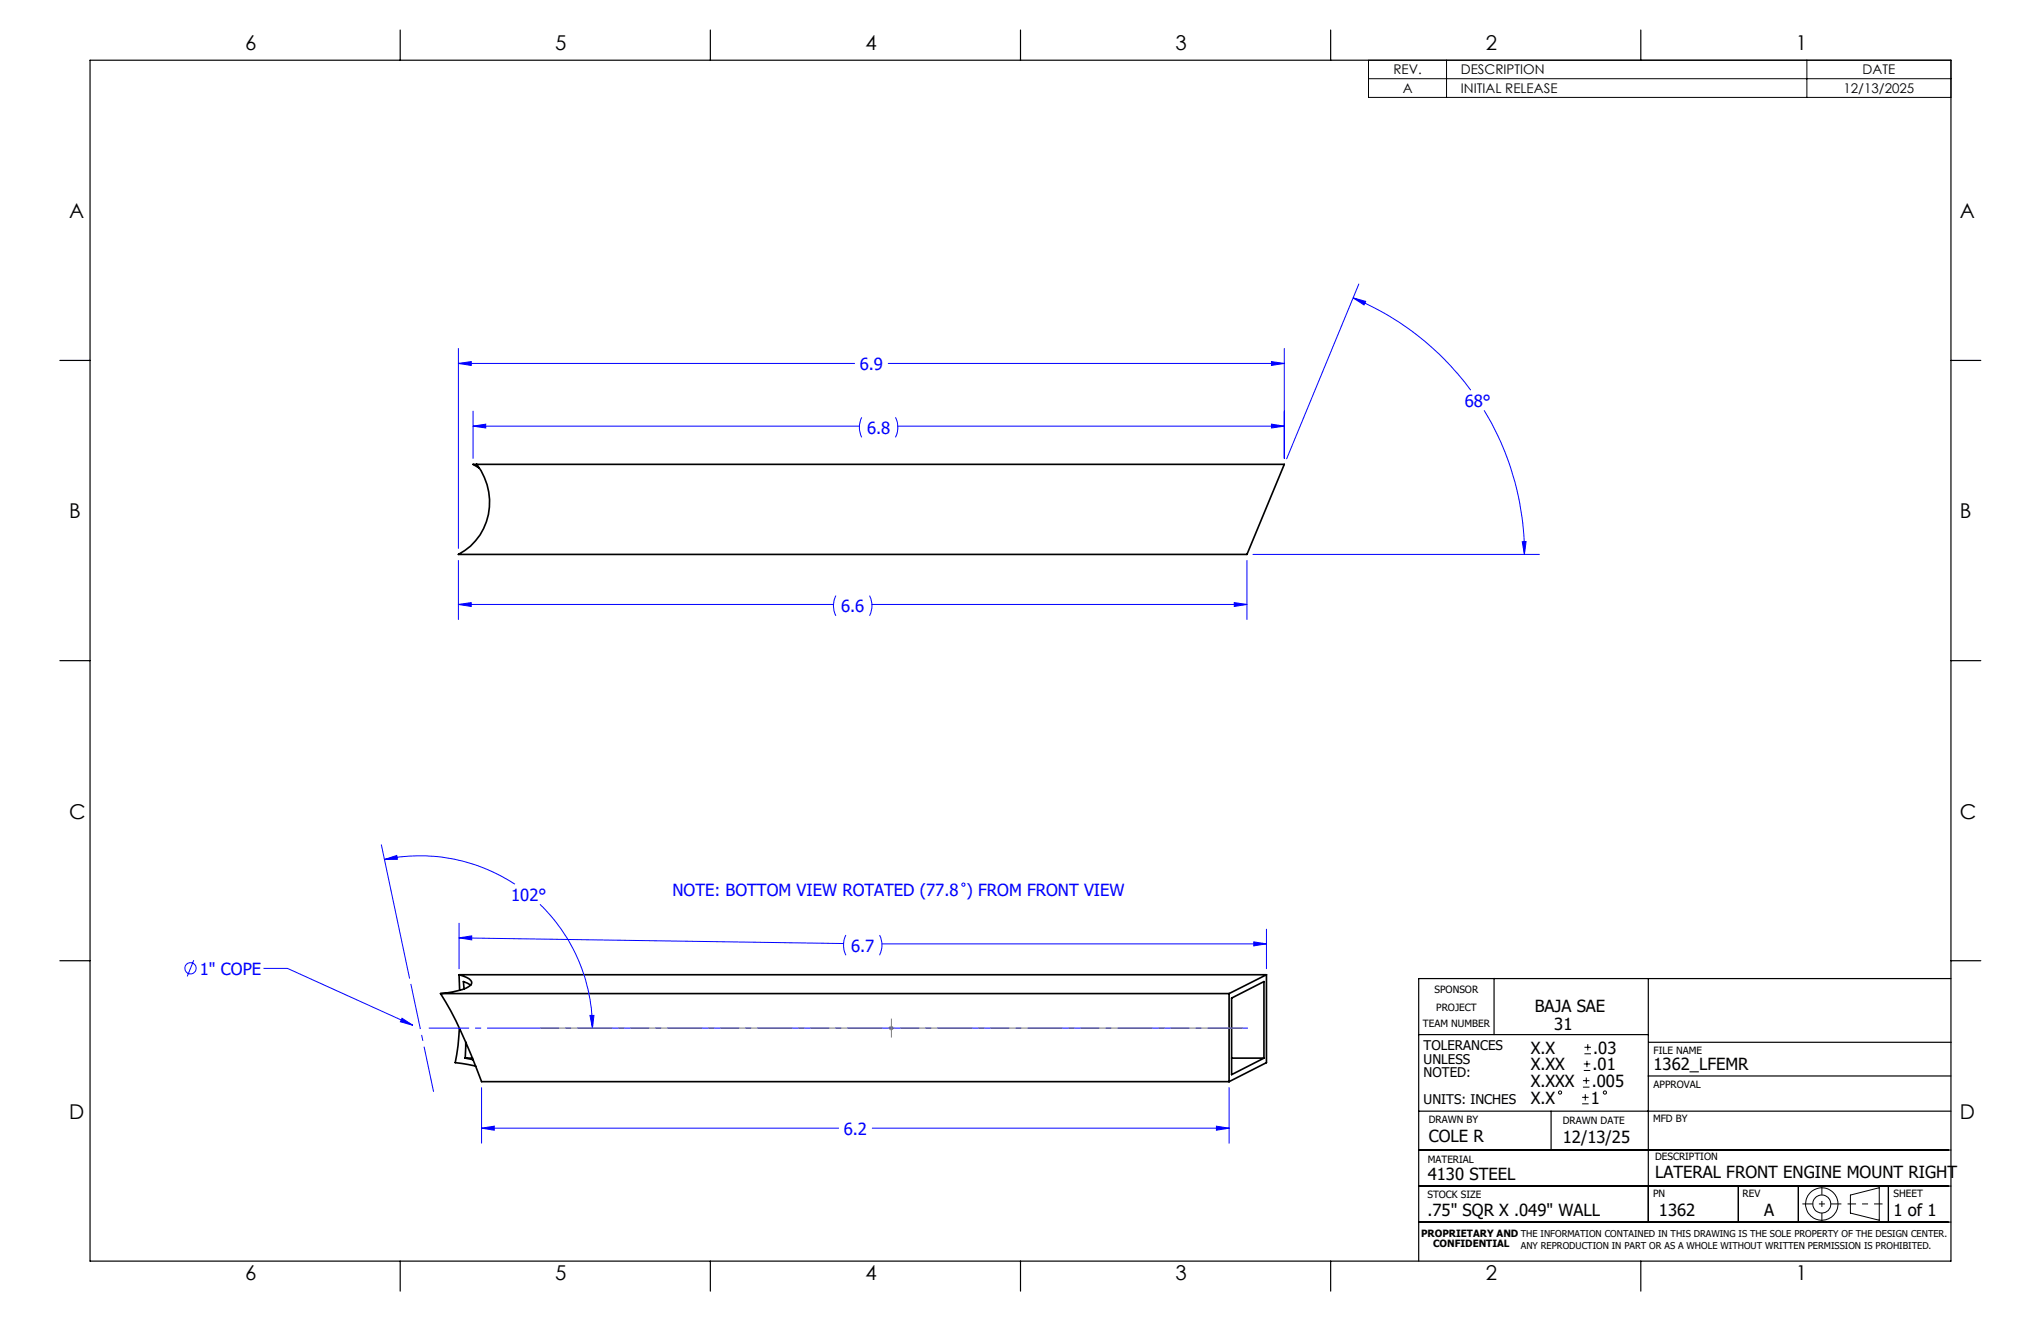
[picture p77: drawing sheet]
<svg xmlns="http://www.w3.org/2000/svg" width="432mm" height="279mm" viewBox="0 0 432 279" stroke-linecap="round" stroke-linejoin="round" font-family="sans-serif">
<defs><g id="words">
<g font-size="4.3">
<text x="51.9" y="10.7">6</text>
<text x="117.5" y="10.7">5</text>
<text x="183.1" y="10.7">4</text>
<text x="248.7" y="10.7">3</text>
<text x="314.3" y="10.7">2</text>
<text x="379.9" y="10.7">1</text>
<text x="14.6" y="46.1">A</text>
<text x="414.7" y="46.1">A</text>
<text x="14.6" y="109.6">B</text>
<text x="414.7" y="109.6">B</text>
<text x="14.6" y="173.1">C</text>
<text x="414.7" y="173.1">C</text>
<text x="14.6" y="236.6">D</text>
<text x="414.7" y="236.6">D</text>
<text x="51.9" y="270.8">6</text>
<text x="117.5" y="270.8">5</text>
<text x="183.1" y="270.8">4</text>
<text x="248.7" y="270.8">3</text>
<text x="314.3" y="270.8">2</text>
<text x="379.9" y="270.8">1</text>
</g>
<g font-size="3.5" fill="#00f">
<text x="181.9" y="78.2">6.9</text>
<text x="309.9" y="86">68°</text>
<text x="183.4" y="91.7">6.8</text>
<text x="178" y="129.5">6.6</text>
<text x="108.1" y="190.5">102°</text>
<text x="142.3" y="189.5">NOTE: BOTTOM VIEW ROTATED (77.8 ) FROM FRONT VIEW</text>
<text x="180.1" y="201.3">6.7</text>
<text x="42.3" y="206.2">1&quot; COPE</text>
<text x="178.5" y="240">6.2</text>
</g>
<g font-size="3.5">
<text x="324.7" y="214">BAJA SAE</text>
<text x="328.8" y="217.9">31</text>
<text x="323.8" y="222.9">X.X</text>
<text x="323.8" y="226.4">X.XX</text>
<text x="336.9" y="226.4">.01</text>
<text x="337.1" y="222.9">.03</text>
<text x="349.8" y="226.4">1362_LFEMR</text>
<text x="323.8" y="229.9">X.XXX</text>
<text x="323.8" y="233.5">X.X</text>
<text x="336.6" y="233.5">1</text>
<text x="336.8" y="229.9">.005</text>
<text x="302.3" y="241.5">COLE R</text>
<text x="330.6" y="241.7">12/13/25</text>
<text x="302.1" y="249.7">4130 STEEL</text>
<text x="350.1" y="249.1">LATERAL FRONT ENGINE MOUNT RIGHT</text>
<text x="302" y="257.2">.75&quot; SQR X .049&quot; WALL</text>
<text x="351" y="257.2">1362</text>
<text x="373.2" y="257.2">A</text>
<text x="400.6" y="257.1">1 of 1</text>
</g>
<g font-size="2.8">
<text x="294.8" y="15.7">REV.</text>
<text x="309.1" y="15.7">DESCRIPTION</text>
<text x="394.1" y="15.7">DATE</text>
<text x="296.8" y="19.7">A</text>
<text x="309.1" y="19.7">INITIAL RELEASE</text>
<text x="390" y="19.7">12/13/2025</text>
<text x="301.2" y="222.2">TOLERANCES</text>
<text x="301.2" y="225">UNLESS</text>
<text x="301.2" y="227.8">NOTED:</text>
<text x="301.2" y="233.5">UNITS: INCHES</text>
</g>
<g font-size="2.1">
<text x="303.5" y="210">SPONSOR</text>
<text x="303.8" y="213.9">PROJECT</text>
<text x="301" y="217.3">TEAM NUMBER</text>
<text x="349.8" y="222.9">FILE NAME</text>
<text x="349.8" y="230.2">APPROVAL</text>
<text x="302.3" y="237.5">DRAWN BY</text>
<text x="330.6" y="237.7">DRAWN DATE</text>
<text x="349.7" y="237.3">MFD BY</text>
<text x="302.1" y="245.9">MATERIAL</text>
<text x="350.1" y="245.4">DESCRIPTION</text>
<text x="302" y="253.3">STOCK SIZE</text>
<text x="349.7" y="253.3">PN</text>
<text x="368.7" y="253.2">REV</text>
<text x="400.6" y="253.2">SHEET</text>
<text x="300.7" y="261.6">PROPRIETARY AND THE INFORMATION CONTAINED IN THIS DRAWING IS THE SOLE PROPERTY OF THE DESIGN CENTER.</text>
<text x="303.2" y="263.8">CONFIDENTIAL</text>
</g>
<text font-size="2" x="321.8" y="264.2">ANY REPRODUCTION IN PART OR AS A WHOLE WITHOUT WRITTEN PERMISSION IS PROHIBITED.</text>
</g></defs>
<g fill="none" stroke="#000" stroke-width=".35">
<path d="M100.9 98.2h-.8l1.3 .8M100.9 98.2h170.8l-7.9 19.1h-166.8a12.7 12.7 0 0 0 3.9-19.1zM93.2 210.1a100.5 100.5 0 0 1 8.7 18.7h158.1M93.2 210.1h166.8M97.1 206.2a4 4 0 0 1 2.7 1.5 1.49 1.49 0 0 1-1.2 1.3l-2.8 .8-2.6 .3M97.1 206.2l.2 3.2M97.1 206.2h170.8M97.2 217.5a42.4 42.4 0 0 1-.9 7.3l4.3 .7M99.6 208.4l-1.6-.8 .2 1.6M260 210.1v18.7M260.6 211.1l6.8-3.5v16.2l-6.8 3.5zM267.9 206.2l-7.9 3.9"/>
<path d="M267.9 206.2v18.6l-7.9 4M98.4 223.8l1.7 .4M98.4 223.8h1.6M98.5 220.4l-.1 3.4M260.6 223.8h6.8"/>
</g>
<g fill="none" stroke="#00f" stroke-width=".21">
<path d="M97 76.9l2.7-.4v.8zM97 73.7v42.3M97 76.9h83.8M187.9 76.9h83.8M269 76.5l2.7 .4-2.7 .4zM271.7 73.7v23.2M286.3 63l2.6 .7-.3 .8zM286.3 63a59.1 59.1 0 0 1 24.8 19.5M287.5 60.1l-15.3 36.9M100.1 90.1l2.7-.4v.8zM100.1 87v9.9M100.1 90.1h81.7"/>
<path d="M182.3 88.3l-.1 .2a4.9 4.9 0 0 0 .1 4M189.4 88.3a4.8 4.8 0 0 1 0 4.2M189.9 90.1h81.8M269 89.7l2.7 .4-2.7 .4zM314 86.8a58.7 58.7 0 0 1 8.5 30.5M97 118.5v12.5M263.8 118.5v12.5M265.1 117.3h60.6M322.1 114.6l.8-.1-.4 2.8zM97 127.8l2.7-.3v.8zM97 127.8h79.3M176.8 126a4.6 4.6 0 0 0 0 4.2"/>
<path d="M184 126l.1 .3a4.7 4.7 0 0 1-.1 3.9M184.5 127.8h79.3M261.1 127.5l2.7 .3-2.7 .5zM80.7 178.7l5.9 28.2M81.4 181.8l2.5-.9 .2 .9zM81.4 181.8a36.7 36.7 0 0 1 27.5 5.2M97.1 198.4l2.7-.5v.9zM97.1 195.3v9.6M97.1 198.4l81.4 1.2M114.2 191.3a36.4 36.4 0 0 1 11.1 26.2M179 197.8a4.9 4.9 0 0 0 0 4.2M186.1 197.8l.1 .2a4.7 4.7 0 0 1-.1 4"/>
<path d="M186.6 199.6h81.3M265.3 199.2l2.6 .4-2.6 .5zM267.9 196.5v8.4M41 203.1l-1.4 3.4M55.7 204.8h5.1l26.5 12.1M85.1 215.4l2.2 1.5-2.6-.8zM124.8 214.8h.9l-.4 2.7zM101.9 238.6l2.7-.4v.8zM101.9 230v11.8M101.9 238.6h75.5M184.5 238.6h75.5M257.4 238.2l2.6 .4-2.6 .4z"/>
<path d="M260 230v11.8"/>
<circle cx="203.8" cy="187.1" r=".34"/>
<circle cx="40.3" cy="204.8" r="1.2"/>
</g>
<g fill="none" stroke="#000" stroke-width=".21">
<path d="M289.5 12.7h123.2v7.9h-123.2zM289.5 16.7h123.2M306 12.7v7.9M382.3 12.7v7.9M334.7 233.5h1.4M334.7 232.1h1.4M334.9 229.9h1.4M334.9 228.6h1.4M335.1 226.4h1.3M335.1 225h1.3M335.2 222.9h1.4M335.2 221.5h1.4"/>
<path d="M335.4 231.4v1.4M335.6 227.9v1.3M335.7 224.4v1.3M335.9 220.8v1.4M391.5 252.8l6.1-1.6v6.9l-6.1-1.5z"/>
<circle cx="330" cy="231.1" r=".34"/>
<circle cx="339.5" cy="231.1" r=".34"/>
<circle cx="385.4" cy="254.6" r="1.9"/>
<circle cx="385.4" cy="254.7" r="3.4"/>
</g>
<path d="M188.1 217.5h1M188.2 217.1l.7 .7M188.6 217v1M188.9 217.1l-.7 .7" fill="none" stroke="#808080" stroke-width=".21"/>
<path d="M381.3 254.6h8.3" fill="none" stroke="#000" stroke-width=".21" stroke-dasharray="15.2 1.3 1.3 1.3" stroke-dashoffset="13" stroke-linecap="butt"/>
<path d="M385.4 250.8v7.7" fill="none" stroke="#000" stroke-width=".21" stroke-dasharray="15.2 1.3 1.3 1.3" stroke-dashoffset="13.3" stroke-linecap="butt"/>
<path d="M390.9 254.6h7.4" fill="none" stroke="#000" stroke-width=".21" stroke-dasharray="15.2 1.3 1.3 1.3" stroke-dashoffset="13.4" stroke-linecap="butt"/>
<path d="M264 217.4h-173.3" fill="none" stroke="#00f" stroke-width=".21" stroke-dasharray="15.2 1.3 1.3 1.3" stroke-dashoffset="6.7" stroke-linecap="butt"/>
<path d="M91.7 230.9l-4.8-22.8" fill="none" stroke="#00f" stroke-width=".21" stroke-dasharray="15.2 1.3 1.3 1.3" stroke-dashoffset="5.5" stroke-linecap="butt"/>
<path d="M264 217.4h-150.8" fill="none" stroke="#808080" stroke-width=".21" stroke-dasharray="15.2 1.3 1.3 1.3" stroke-dashoffset="-1.1" stroke-linecap="butt"/>
<path d="M188.6 217.4v2.1M188.6 217.4v-2" fill="none" stroke="#808080" stroke-width=".21" stroke-dasharray="15.2 1.3 1.3 1.3" stroke-linecap="butt"/>
<g fill="none" stroke="#000" stroke-width=".25">
<path d="M19 12.7h393.7v254h-393.7zM84.7 6.4v6.3M150.3 6.4v6.3M215.9 6.4v6.3M281.5 6.4v6.3M347.1 6.4v6.3M12.7 76.2h6.3M412.7 76.2h6.4M12.7 139.7h6.3M412.7 139.7h6.4M12.7 203.2h6.3M300.1 218.8h48.6"/>
<path d="M316.1 206.9v11.9M348.7 207v51.5M412.7 207h-112.6v59.7M412.7 203.2h6.4M300.1 235h112.6M328.2 235v8.2M348.7 227.6h64M348.8 220.5h64M300.1 258.5h112.6M300.1 250.9h112.6M300.1 243.2h112.6M367.8 250.9v7.6"/>
<path d="M380.5 250.9v7.6M399.5 250.9v7.6M84.7 266.7v6.4M150.3 266.7v6.4M215.9 266.7v6.4M281.5 266.7v6.4M347.1 266.7v6.4"/>
</g>
<g fill="#00f">
<path d="M85.1 215.4l2.2 1.5-2.6-.8z"/>
<path d="M261.1 127.5l2.7 .3-2.7 .5zM97 127.8l2.7-.3v.8zM269 89.7l2.7 .4-2.7 .4zM100.1 90.1l2.7-.4v.8zM97 76.9l2.7-.4v.8zM269 76.5l2.7 .4-2.7 .4zM322.1 114.6l.8-.1-.4 2.8zM286.3 63l2.6 .7-.3 .8zM81.4 181.8h2.7l-.2-.9zM124.8 214.8l.5 2.7 .4-2.7zM257.4 238.2l2.6 .4-2.6 .4zM101.9 238.6l2.7-.4v.8zM265.3 199.2l2.6 .4-2.6 .5zM97.1 198.4l2.7-.5v.9z"/>
</g>
<use href="#words"/>
</svg>
